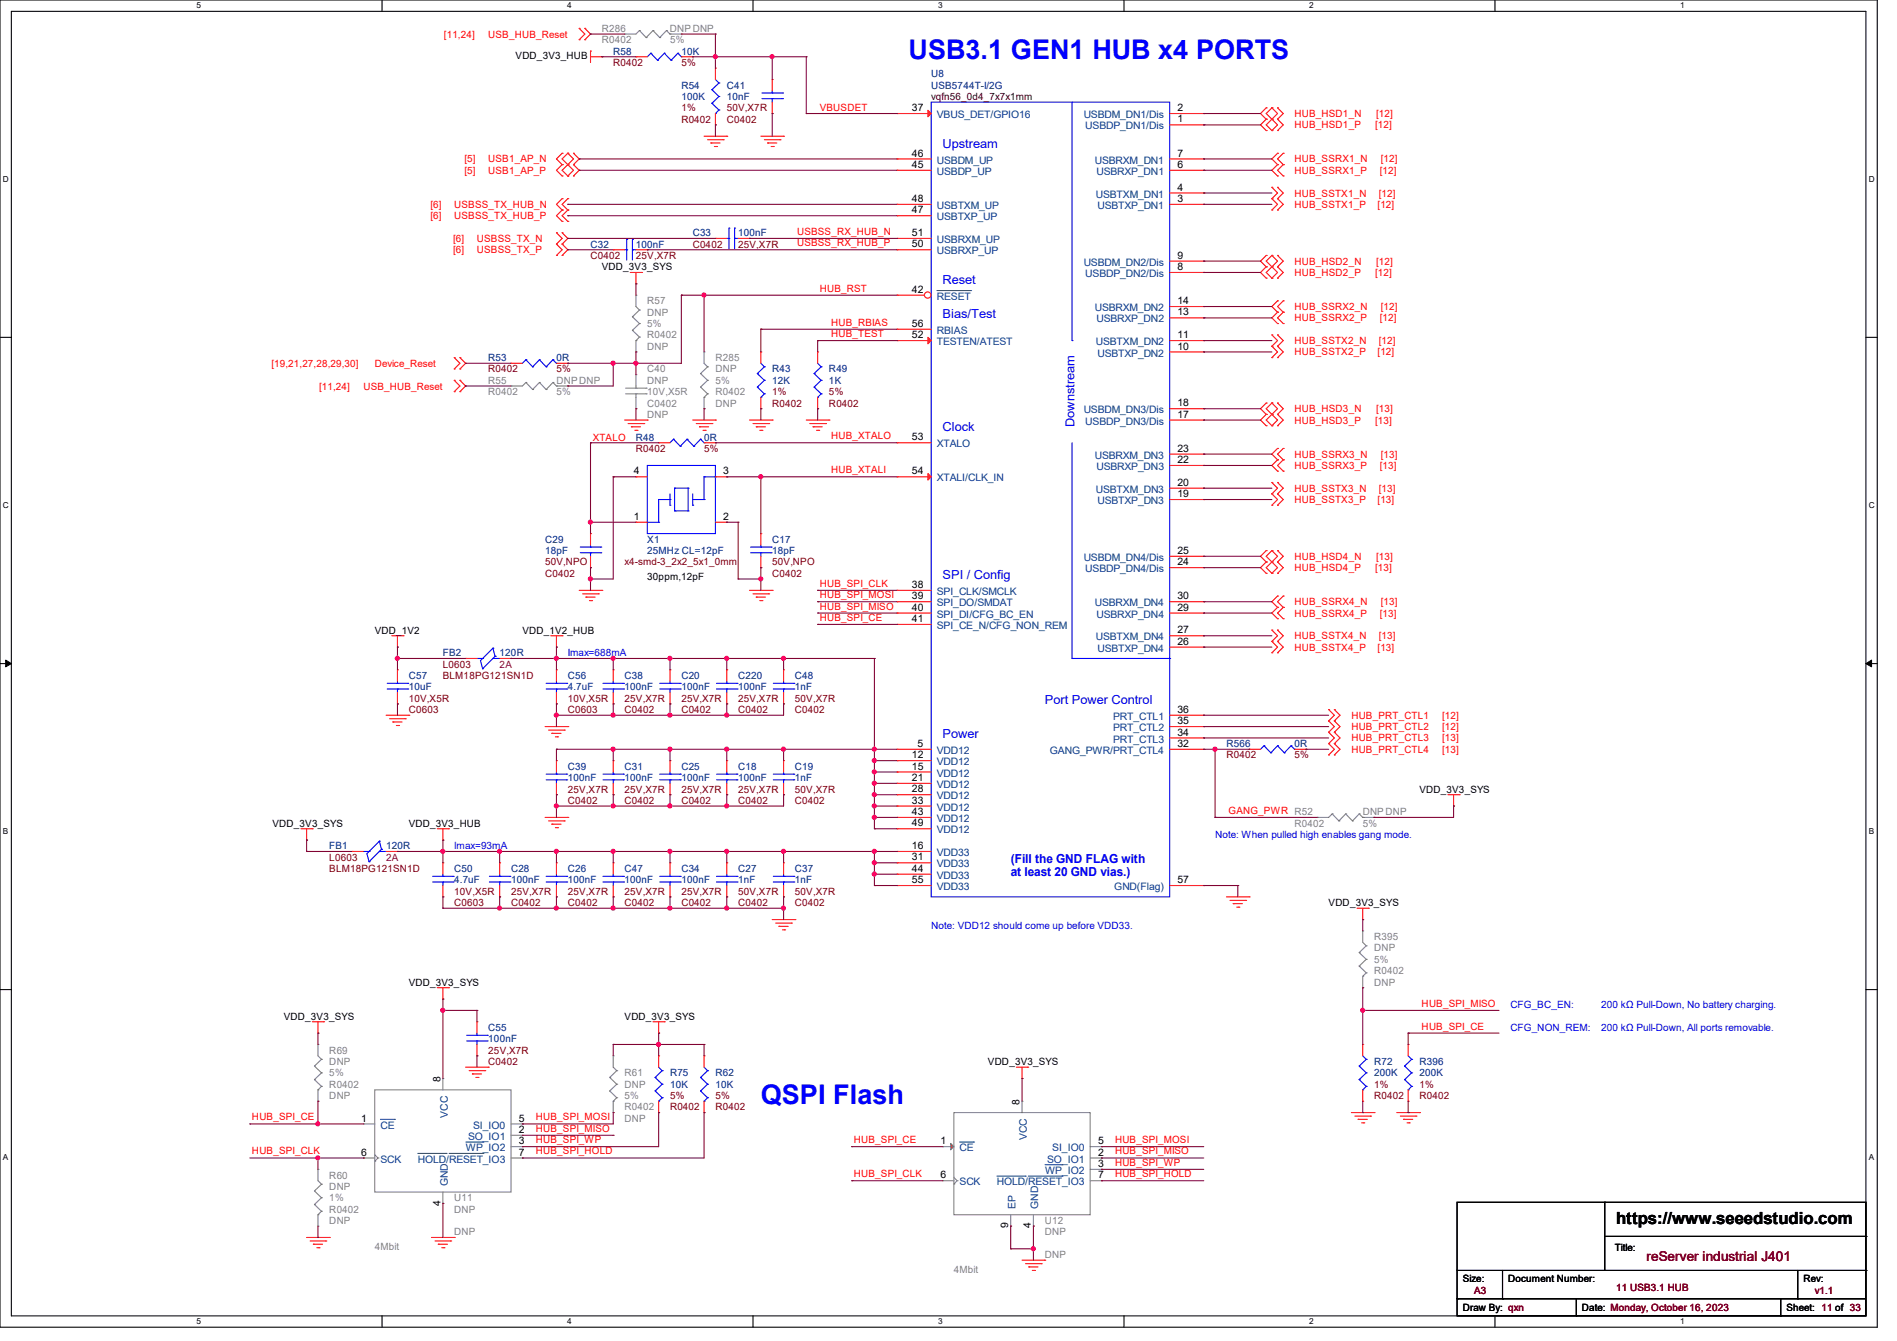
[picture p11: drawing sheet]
<svg xmlns="http://www.w3.org/2000/svg" width="297mm" height="210mm" viewBox="0 0 297 210" stroke-linecap="round" stroke-linejoin="round" font-family="sans-serif">
<defs><g id="words">
<g font-size="4.2" fill="#00f">
<text x="142.2" y="9.3">USB3.1 GEN1 HUB x4 PORTS</text>
<text x="119.1" y="172.8">QSPI Flash</text>
</g>
<text font-size="2.6" x="253" y="191.8">https://www.seeedstudio.com</text>
<text font-size="2.1" fill="#800000" x="257.8" y="197.5">reServer industrial J401</text>
<g font-size="1.9" fill="#00f">
<text x="147.6" y="23.1">Upstream</text>
<text x="147.6" y="44.5">Reset</text>
<text x="147.6" y="49.8">Bias/Test</text>
<text x="147.6" y="67.6">Clock</text>
<text x="168.2" y="66.8" transform="rotate(-90 168.2 66.8)">Downstream</text>
<text x="147.6" y="90.7">SPI / Config</text>
<text x="163.6" y="110.2">Port Power Control</text>
<text x="147.6" y="115.6">Power</text>
<text x="158.2" y="135.2">(Fill the GND FLAG with</text>
<text x="158.2" y="137.2">at least 20 GND vias.)</text>
</g>
<g font-size="1.6" fill="#f00">
<text x="69.5" y="5.9">[11,24]</text>
<text x="76.5" y="5.9">USB_HUB_Reset</text>
<text x="128.4" y="17.4">VBUSDET</text>
<text x="202.7" y="20.1">HUB_HSD1_P</text>
<text x="202.7" y="18.3">HUB_HSD1_N</text>
<text x="215.3" y="20.1">[12]</text>
<text x="215.5" y="18.3">[12]</text>
<text x="72.7" y="27.2">[5]</text>
<text x="72.7" y="25.4">[5]</text>
<text x="76.5" y="27.2">USB1_AP_P</text>
<text x="76.5" y="25.4">USB1_AP_N</text>
<text x="202.7" y="27.2">HUB_SSRX1_P</text>
<text x="202.7" y="25.4">HUB_SSRX1_N</text>
<text x="216" y="27.2">[12]</text>
<text x="216.2" y="25.4">[12]</text>
<text x="67.4" y="34.3">[6]</text>
<text x="67.4" y="32.6">[6]</text>
<text x="71.1" y="34.3">USBSS_TX_HUB_P</text>
<text x="71.1" y="32.6">USBSS_TX_HUB_N</text>
<text x="202.7" y="32.6">HUB_SSTX1_P</text>
<text x="202.7" y="30.8">HUB_SSTX1_N</text>
<text x="215.7" y="32.6">[12]</text>
<text x="215.9" y="30.8">[12]</text>
<text x="71" y="37.9">[6]</text>
<text x="71" y="39.7">[6]</text>
<text x="74.7" y="37.9">USBSS_TX_N</text>
<text x="74.7" y="39.7">USBSS_TX_P</text>
<text x="124.8" y="36.8">USBSS_RX_HUB_N</text>
<text x="124.8" y="38.6">USBSS_RX_HUB_P</text>
<text x="202.7" y="41.4">HUB_HSD2_N</text>
<text x="215.5" y="41.4">[12]</text>
<text x="128.4" y="45.7">HUB_RST</text>
<text x="202.7" y="43.2">HUB_HSD2_P</text>
<text x="215.3" y="43.2">[12]</text>
<text x="130.1" y="52.8">HUB_TEST</text>
<text x="130.1" y="51">HUB_RBIAS</text>
<text x="202.7" y="48.6">HUB_SSRX2_N</text>
<text x="202.7" y="50.3">HUB_SSRX2_P</text>
<text x="202.7" y="53.9">HUB_SSTX2_N</text>
<text x="215.9" y="53.9">[12]</text>
<text x="216" y="50.3">[12]</text>
<text x="216.2" y="48.6">[12]</text>
<text x="42.5" y="57.4">[19,21,27,28,29,30]</text>
<text x="58.7" y="57.4">Device_Reset</text>
<text x="202.7" y="55.7">HUB_SSTX2_P</text>
<text x="215.7" y="55.7">[12]</text>
<text x="50" y="61">[11,24]</text>
<text x="56.9" y="61">USB_HUB_Reset</text>
<text x="202.7" y="64.6">HUB_HSD3_N</text>
<text x="215.5" y="64.6">[13]</text>
<text x="92.8" y="69">XTALO</text>
<text x="130.1" y="68.8">HUB_XTALO</text>
<text x="202.7" y="66.3">HUB_HSD3_P</text>
<text x="202.7" y="71.7">HUB_SSRX3_N</text>
<text x="215.3" y="66.3">[13]</text>
<text x="216.2" y="71.7">[13]</text>
<text x="130.1" y="74.1">HUB_XTALI</text>
<text x="202.7" y="77">HUB_SSTX3_N</text>
<text x="202.7" y="73.4">HUB_SSRX3_P</text>
<text x="215.9" y="77">[13]</text>
<text x="216" y="73.4">[13]</text>
<text x="202.7" y="78.8">HUB_SSTX3_P</text>
<text x="215.7" y="78.8">[13]</text>
<text x="202.7" y="89.4">HUB_HSD4_P</text>
<text x="202.7" y="87.7">HUB_HSD4_N</text>
<text x="215.3" y="89.4">[13]</text>
<text x="215.5" y="87.7">[13]</text>
<text x="128.4" y="95.5">HUB_SPI_MISO</text>
<text x="128.4" y="91.9">HUB_SPI_CLK</text>
<text x="128.4" y="93.7">HUB_SPI_MOSI</text>
<text x="202.7" y="94.8">HUB_SSRX4_N</text>
<text x="216.2" y="94.8">[13]</text>
<text x="128.4" y="97.2">HUB_SPI_CE</text>
<text x="202.7" y="101.9">HUB_SSTX4_P</text>
<text x="202.7" y="100.1">HUB_SSTX4_N</text>
<text x="202.7" y="96.6">HUB_SSRX4_P</text>
<text x="215.7" y="101.9">[13]</text>
<text x="215.9" y="100.1">[13]</text>
<text x="216" y="96.6">[13]</text>
<text x="211.6" y="112.6">HUB_PRT_CTL1</text>
<text x="225.8" y="112.6">[12]</text>
<text x="211.6" y="114.3">HUB_PRT_CTL2</text>
<text x="211.6" y="116.1">HUB_PRT_CTL3</text>
<text x="211.6" y="117.9">HUB_PRT_CTL4</text>
<text x="225.8" y="114.3">[12]</text>
<text x="225.8" y="116.1">[13]</text>
<text x="225.8" y="117.9">[13]</text>
<text x="192.4" y="127.5">GANG_PWR R52</text>
<text x="222.6" y="157.7">HUB_SPI_MISO</text>
<text x="222.6" y="161.2">HUB_SPI_CE</text>
<text x="39.5" y="175.5">HUB_SPI_CE</text>
<text x="83.9" y="175.5">HUB_SPI_MOSI</text>
<text x="83.9" y="177.2">HUB_SPI_MISO</text>
<text x="83.9" y="179">HUB_SPI_WP</text>
<text x="133.7" y="179">HUB_SPI_CE</text>
<text x="174.6" y="179">HUB_SPI_MOSI</text>
<text x="39.5" y="180.8">HUB_SPI_CLK</text>
<text x="83.9" y="180.8">HUB_SPI_HOLD</text>
<text x="133.7" y="184.4">HUB_SPI_CLK</text>
<text x="174.6" y="180.8">HUB_SPI_MISO</text>
<text x="174.6" y="182.6">HUB_SPI_WP</text>
<text x="174.6" y="184.4">HUB_SPI_HOLD</text>
</g>
<g font-size="1.6" fill="#808080">
<text x="94.2" y="5">R286</text>
<text x="104.9" y="5">DNPDNP</text>
<text x="94.2" y="6.8">R0402</text>
<text x="104.9" y="6.8">5%</text>
<text x="101.3" y="47.7">R57</text>
<text x="101.3" y="49.4">DNP</text>
<text x="101.3" y="51.2">5%</text>
<text x="101.3" y="53">R0402</text>
<text x="101.3" y="58.3">C40</text>
<text x="101.3" y="54.8">DNP</text>
<text x="112" y="56.6">R285</text>
<text x="112" y="58.3">DNP</text>
<text x="76.5" y="60.1">R55</text>
<text x="76.5" y="61.9">R0402</text>
<text x="87.1" y="60.1">DNPDNP</text>
<text x="87.1" y="61.9">5%</text>
<text x="101.3" y="60.1">DNP</text>
<text x="101.3" y="63.7">C0402</text>
<text x="101.3" y="61.9">10V,X5R</text>
<text x="101.3" y="65.4">DNP</text>
<text x="112" y="60.1">5%</text>
<text x="112" y="61.9">R0402</text>
<text x="112" y="63.7">DNP</text>
<text x="202.7" y="129.5">R0402</text>
<text x="213.4" y="127.7">DNPDNP</text>
<text x="213.4" y="129.5">5%</text>
<text x="215.1" y="147.2">R395</text>
<text x="215.1" y="149">DNP</text>
<text x="215.1" y="150.8">5%</text>
<text x="215.1" y="152.6">R0402</text>
<text x="215.1" y="154.3">DNP</text>
<text x="51.6" y="165">R69</text>
<text x="51.6" y="166.8">DNP</text>
<text x="51.6" y="168.6">5%</text>
<text x="51.6" y="170.3">R0402</text>
<text x="51.6" y="172.1">DNP</text>
<text x="97.8" y="168.6">R61</text>
<text x="97.8" y="170.3">DNP</text>
<text x="97.8" y="172.1">5%</text>
<text x="97.8" y="173.9">R0402</text>
<text x="97.8" y="175.7">DNP</text>
<text x="51.6" y="184.6">R60</text>
<text x="51.6" y="186.3">DNP</text>
<text x="51.6" y="188.1">1%</text>
<text x="51.6" y="189.9">R0402</text>
<text x="51.6" y="191.7">DNP</text>
<text x="71.1" y="189.9">DNP</text>
<text x="71.1" y="188.1">U11</text>
<text x="163.6" y="191.7">U12</text>
<text x="58.7" y="195.8">4Mbit</text>
<text x="71.1" y="193.5">DNP</text>
<text x="163.6" y="193.5">DNP</text>
<text x="163.6" y="197">DNP</text>
<text x="149.4" y="199.3">4Mbit</text>
</g>
<g font-size="1.6">
<text x="80.7" y="9.3">VDD_3V3_HUB</text>
<text x="142.8" y="17.4">37</text>
<text x="184.4" y="17.4">2</text>
<text x="184.4" y="19.2">1</text>
<text x="142.8" y="24.5">46</text>
<text x="142.8" y="26.3">45</text>
<text x="184.4" y="29.8">4</text>
<text x="184.4" y="26.3">6</text>
<text x="184.4" y="24.5">7</text>
<text x="142.8" y="31.6">48</text>
<text x="142.8" y="33.4">47</text>
<text x="184.4" y="31.6">3</text>
<text x="142.8" y="37">51</text>
<text x="142.8" y="38.7">50</text>
<text x="184.4" y="40.5">9</text>
<text x="94.2" y="42.3">VDD_3V3_SYS</text>
<text x="142.8" y="45.8">42</text>
<text x="184.4" y="47.6">14</text>
<text x="184.4" y="42.3">8</text>
<text x="142.8" y="51.2">56</text>
<text x="142.8" y="53">52</text>
<text x="184.4" y="53">11</text>
<text x="184.4" y="49.4">13</text>
<text x="184.4" y="54.7">10</text>
<text x="184.4" y="65.4">17</text>
<text x="184.4" y="63.6">18</text>
<text x="142.8" y="69">53</text>
<text x="184.4" y="70.7">23</text>
<text x="99.2" y="74.3">4</text>
<text x="113.2" y="74.3">3</text>
<text x="142.8" y="74.3">54</text>
<text x="184.4" y="77.9">19</text>
<text x="184.4" y="76.1">20</text>
<text x="184.4" y="72.5">22</text>
<text x="99.2" y="81.4">1</text>
<text x="113.2" y="81.4">2</text>
<text x="184.4" y="88.5">24</text>
<text x="184.4" y="86.7">25</text>
<text x="101.3" y="90.9">30ppm,12pF</text>
<text x="142.8" y="95.6">40</text>
<text x="142.8" y="93.9">39</text>
<text x="142.8" y="92.1">38</text>
<text x="184.4" y="95.6">29</text>
<text x="184.4" y="93.9">30</text>
<text x="58.7" y="99.2">VDD_1V2</text>
<text x="81.8" y="99.2">VDD_1V2_HUB</text>
<text x="142.8" y="97.4">41</text>
<text x="184.4" y="101">26</text>
<text x="184.4" y="99.2">27</text>
<text x="184.4" y="111.6">36</text>
<text x="184.4" y="113.4">35</text>
<text x="142.8" y="118.7">12</text>
<text x="143.7" y="117">5</text>
<text x="184.4" y="115.2">34</text>
<text x="184.4" y="117">32</text>
<text x="142.8" y="120.5">15</text>
<text x="142.8" y="122.3">21</text>
<text x="142.8" y="124.1">28</text>
<text x="142.8" y="125.9">33</text>
<text x="222.2" y="124.1">VDD_3V3_SYS</text>
<text x="42.7" y="129.5">VDD_3V3_SYS</text>
<text x="64" y="129.5">VDD_3V3_HUB</text>
<text x="142.8" y="129.4">49</text>
<text x="142.8" y="127.6">43</text>
<text x="142.8" y="133">16</text>
<text x="142.8" y="134.7">31</text>
<text x="142.8" y="136.5">44</text>
<text x="142.8" y="138.3">55</text>
<text x="184.4" y="138.3">57</text>
<text x="208" y="141.9">VDD_3V3_SYS</text>
<text x="64" y="154.3">VDD_3V3_SYS</text>
<text x="44.4" y="159.7">VDD_3V3_SYS</text>
<text x="97.8" y="159.7">VDD_3V3_SYS</text>
<text x="154.7" y="166.8">VDD_3V3_SYS</text>
<text x="69" y="169.5" transform="rotate(-90 69 169.5)">8</text>
<text x="159.6" y="173" transform="rotate(-90 159.6 173)">8</text>
<text x="56.6" y="175.6">1</text>
<text x="81.2" y="177.4">2</text>
<text x="81.2" y="179.2">3</text>
<text x="81.2" y="175.6">5</text>
<text x="147.2" y="179.2">1</text>
<text x="171.9" y="179.2">5</text>
<text x="56.6" y="181">6</text>
<text x="81.2" y="181">7</text>
<text x="147.2" y="184.5">6</text>
<text x="171.9" y="181">2</text>
<text x="171.9" y="182.8">3</text>
<text x="171.9" y="184.5">7</text>
<text x="69" y="188.8" transform="rotate(-90 69 188.8)">4</text>
<text x="157.9" y="192.4" transform="rotate(-90 157.9 192.4)">9</text>
<text x="161.4" y="192.4" transform="rotate(-90 161.4 192.4)">4</text>
<text x="252.8" y="196">Title:</text>
<text x="229" y="200.7">Size:</text>
<text x="236.1" y="200.7">Document Number:</text>
<text x="282.4" y="200.7">Rev:</text>
<text x="229" y="205.4">Draw By: qxn</text>
<text x="247.7" y="205.4">Date: Monday, October 16, 2023</text>
<text x="279.7" y="205.4">Sheet: 11 of 33</text>
</g>
<g font-size="1.6" fill="#000080">
<text x="96" y="8.6">R58</text>
<text x="106.7" y="8.6">10K</text>
<text x="106.7" y="13.9">R54</text>
<text x="106.7" y="15.7">100K</text>
<text x="113.8" y="13.9">C41</text>
<text x="113.8" y="15.7">10nF</text>
<text x="145.8" y="12.1">U8</text>
<text x="145.8" y="13.9">USB5744T-I/2G</text>
<text x="92.5" y="38.8">C32</text>
<text x="99.6" y="38.8">100nF</text>
<text x="108.5" y="37">C33</text>
<text x="115.6" y="37">100nF</text>
<text x="76.5" y="56.6">R53</text>
<text x="87.1" y="56.6">0R</text>
<text x="120.9" y="58.3">R43</text>
<text x="129.8" y="58.3">R49</text>
<text x="120.9" y="60.1">12K</text>
<text x="129.8" y="60.1">1K</text>
<text x="99.6" y="69">R48</text>
<text x="110.2" y="69">0R</text>
<text x="85.3" y="85">C29</text>
<text x="85.3" y="86.8">18pF</text>
<text x="101.3" y="85">X1</text>
<text x="101.3" y="86.8">25MHz CL=12pF</text>
<text x="120.9" y="85">C17</text>
<text x="120.9" y="86.8">18pF</text>
<text x="64" y="106.3">C57</text>
<text x="69.3" y="102.8">FB2</text>
<text x="78.2" y="102.8">120R</text>
<text x="88.9" y="106.3">C56</text>
<text x="97.8" y="106.3">C38</text>
<text x="106.7" y="106.3">C20</text>
<text x="115.6" y="106.3">C220</text>
<text x="124.5" y="106.3">C48</text>
<text x="64" y="108.1">10uF</text>
<text x="88.9" y="108.1">4.7uF</text>
<text x="97.8" y="108.1">100nF</text>
<text x="106.7" y="108.1">100nF</text>
<text x="115.6" y="108.1">100nF</text>
<text x="124.5" y="108.1">1nF</text>
<text x="192" y="117">R566</text>
<text x="202.7" y="117">0R</text>
<text x="88.9" y="120.6">C39</text>
<text x="88.9" y="122.3">100nF</text>
<text x="97.8" y="120.6">C31</text>
<text x="97.8" y="122.3">100nF</text>
<text x="106.7" y="120.6">C25</text>
<text x="106.7" y="122.3">100nF</text>
<text x="115.6" y="120.6">C18</text>
<text x="115.6" y="122.3">100nF</text>
<text x="124.5" y="120.6">C19</text>
<text x="124.5" y="122.3">1nF</text>
<text x="51.6" y="133">FB1</text>
<text x="60.4" y="133">120R</text>
<text x="71.1" y="136.6">C50</text>
<text x="80" y="136.6">C28</text>
<text x="88.9" y="136.6">C26</text>
<text x="97.8" y="136.6">C47</text>
<text x="106.7" y="136.6">C34</text>
<text x="115.6" y="136.6">C27</text>
<text x="124.5" y="136.6">C37</text>
<text x="71.1" y="138.3">4.7uF</text>
<text x="80" y="138.3">100nF</text>
<text x="88.9" y="138.3">100nF</text>
<text x="97.8" y="138.3">100nF</text>
<text x="106.7" y="138.3">100nF</text>
<text x="115.6" y="138.3">1nF</text>
<text x="124.5" y="138.3">1nF</text>
<text x="76.5" y="161.5">C55</text>
<text x="76.5" y="163.2">100nF</text>
<text x="215.1" y="166.8">R72</text>
<text x="222.2" y="166.8">R396</text>
<text x="104.9" y="168.6">R75</text>
<text x="104.9" y="170.3">10K</text>
<text x="112" y="168.6">R62</text>
<text x="112" y="170.3">10K</text>
<text x="215.1" y="168.6">200K</text>
<text x="222.2" y="168.6">200K</text>
</g>
<g font-size="1.6" fill="#800000">
<text x="96" y="10.3">R0402</text>
<text x="106.7" y="10.3">5%</text>
<text x="106.7" y="17.4">1%</text>
<text x="113.8" y="17.4">50V,X7R</text>
<text x="106.7" y="19.2">R0402</text>
<text x="113.8" y="19.2">C0402</text>
<text x="92.5" y="40.6">C0402</text>
<text x="99.6" y="40.6">25V,X7R</text>
<text x="108.5" y="38.8">C0402</text>
<text x="115.6" y="38.8">25V,X7R</text>
<text x="76.5" y="58.3">R0402</text>
<text x="87.1" y="58.3">5%</text>
<text x="120.9" y="61.9">1%</text>
<text x="120.9" y="63.7">R0402</text>
<text x="129.8" y="61.9">5%</text>
<text x="129.8" y="63.7">R0402</text>
<text x="99.6" y="70.8">R0402</text>
<text x="110.2" y="70.8">5%</text>
<text x="85.3" y="88.6">50V,NPO</text>
<text x="97.8" y="88.6">x4-smd-3_2x2_5x1_0mm</text>
<text x="120.9" y="88.6">50V,NPO</text>
<text x="85.3" y="90.3">C0402</text>
<text x="120.9" y="90.3">C0402</text>
<text x="69.3" y="104.6">L0603</text>
<text x="69.3" y="106.3">BLM18PG121SN1D</text>
<text x="64" y="111.7">C0603</text>
<text x="64" y="109.9">10V,X5R</text>
<text x="88.9" y="111.7">C0603</text>
<text x="88.9" y="109.9">10V,X5R</text>
<text x="97.8" y="111.7">C0402</text>
<text x="97.8" y="109.9">25V,X7R</text>
<text x="106.7" y="111.7">C0402</text>
<text x="106.7" y="109.9">25V,X7R</text>
<text x="115.6" y="111.7">C0402</text>
<text x="115.6" y="109.9">25V,X7R</text>
<text x="124.5" y="111.7">C0402</text>
<text x="124.5" y="109.9">50V,X7R</text>
<text x="192" y="118.8">R0402</text>
<text x="202.7" y="118.8">5%</text>
<text x="88.9" y="125.9">C0402</text>
<text x="88.9" y="124.1">25V,X7R</text>
<text x="97.8" y="125.9">C0402</text>
<text x="97.8" y="124.1">25V,X7R</text>
<text x="106.7" y="125.9">C0402</text>
<text x="106.7" y="124.1">25V,X7R</text>
<text x="115.6" y="125.9">C0402</text>
<text x="115.6" y="124.1">25V,X7R</text>
<text x="124.5" y="125.9">C0402</text>
<text x="124.5" y="124.1">50V,X7R</text>
<text x="51.6" y="134.8">L0603</text>
<text x="51.6" y="136.6">BLM18PG121SN1D</text>
<text x="71.1" y="141.9">C0603</text>
<text x="71.1" y="140.1">10V,X5R</text>
<text x="80" y="141.9">C0402</text>
<text x="80" y="140.1">25V,X7R</text>
<text x="88.9" y="141.9">C0402</text>
<text x="88.9" y="140.1">25V,X7R</text>
<text x="97.8" y="141.9">C0402</text>
<text x="97.8" y="140.1">25V,X7R</text>
<text x="106.7" y="141.9">C0402</text>
<text x="106.7" y="140.1">25V,X7R</text>
<text x="115.6" y="141.9">C0402</text>
<text x="115.6" y="140.1">50V,X7R</text>
<text x="124.5" y="141.9">C0402</text>
<text x="124.5" y="140.1">50V,X7R</text>
<text x="76.5" y="166.8">C0402</text>
<text x="76.5" y="165">25V,X7R</text>
<text x="104.9" y="172.1">5%</text>
<text x="104.9" y="173.9">R0402</text>
<text x="112" y="172.1">5%</text>
<text x="112" y="173.9">R0402</text>
<text x="215.1" y="170.3">1%</text>
<text x="215.1" y="172.1">R0402</text>
<text x="222.2" y="170.3">1%</text>
<text x="222.2" y="172.1">R0402</text>
<text x="230.8" y="202.7">A3</text>
<text x="253" y="202.2">11 USB3.1 HUB</text>
<text x="284.1" y="202.7">v1.1</text>
</g>
<text font-size="1.6" fill="#400000" x="145.8" y="15.7">vqfn56_0d4_7x7x1mm</text>
<g font-size="1.6" fill="#004080">
<text x="146.7" y="18.5">VBUS_DET/GPIO16</text>
<text x="169.7" y="18.5">USBDM_DN1/Dis</text>
<text x="169.9" y="20.3">USBDP_DN1/Dis</text>
<text x="146.7" y="25.6">USBDM_UP</text>
<text x="146.7" y="27.4">USBDP_UP</text>
<text x="171.4" y="25.6">USBRXM_DN1</text>
<text x="171.7" y="27.4">USBRXP_DN1</text>
<text x="146.7" y="32.7">USBTXM_UP</text>
<text x="146.7" y="34.5">USBTXP_UP</text>
<text x="171.6" y="30.9">USBTXM_DN1</text>
<text x="171.8" y="32.7">USBTXP_DN1</text>
<text x="146.7" y="38.1">USBRXM_UP</text>
<text x="146.7" y="39.8">USBRXP_UP</text>
<text x="169.7" y="41.6">USBDM_DN2/Dis</text>
<text x="146.7" y="46.9">RESET</text>
<text x="169.9" y="43.4">USBDP_DN2/Dis</text>
<text x="146.7" y="52.3">RBIAS</text>
<text x="171.4" y="48.7">USBRXM_DN2</text>
<text x="171.7" y="50.5">USBRXP_DN2</text>
<text x="146.7" y="54.1">TESTEN/ATEST</text>
<text x="171.6" y="54.1">USBTXM_DN2</text>
<text x="171.8" y="55.8">USBTXP_DN2</text>
<text x="169.7" y="64.7">USBDM_DN3/Dis</text>
<text x="146.7" y="70.1">XTALO</text>
<text x="169.9" y="66.5">USBDP_DN3/Dis</text>
<text x="171.4" y="71.8">USBRXM_DN3</text>
<text x="146.7" y="75.4">XTALI/CLK_IN</text>
<text x="171.6" y="77.2">USBTXM_DN3</text>
<text x="171.7" y="73.6">USBRXP_DN3</text>
<text x="171.8" y="79">USBTXP_DN3</text>
<text x="169.7" y="87.8">USBDM_DN4/Dis</text>
<text x="169.9" y="89.6">USBDP_DN4/Dis</text>
<text x="146.7" y="95">SPI_DO/SMDAT</text>
<text x="146.7" y="93.2">SPI_CLK/SMCLK</text>
<text x="171.4" y="95">USBRXM_DN4</text>
<text x="146.7" y="98.5">SPI_CE_N/CFG_NON_REM</text>
<text x="146.7" y="96.7">SPI_DI/CFG_BC_EN</text>
<text x="171.6" y="100.3">USBTXM_DN4</text>
<text x="171.7" y="96.7">USBRXP_DN4</text>
<text x="171.8" y="102.1">USBTXP_DN4</text>
<text x="174.3" y="112.7">PRT_CTL1</text>
<text x="146.7" y="119.8">VDD12</text>
<text x="146.7" y="118.1">VDD12</text>
<text x="164.4" y="118.1">GANG_PWR/PRT_CTL4</text>
<text x="174.3" y="114.5">PRT_CTL2</text>
<text x="174.3" y="116.3">PRT_CTL3</text>
<text x="146.7" y="121.6">VDD12</text>
<text x="146.7" y="123.4">VDD12</text>
<text x="146.7" y="125.2">VDD12</text>
<text x="146.7" y="127">VDD12</text>
<text x="146.7" y="130.5">VDD12</text>
<text x="146.7" y="128.7">VDD12</text>
<text x="146.7" y="134.1">VDD33</text>
<text x="146.7" y="135.8">VDD33</text>
<text x="146.7" y="137.6">VDD33</text>
<text x="146.7" y="139.4">VDD33</text>
<text x="174.5" y="139.4">GND(Flag)</text>
<text x="59.6" y="176.7">CE</text>
<text x="70.1" y="175" transform="rotate(-90 70.1 175)">VCC</text>
<text x="73.3" y="178.5">SO_IO1</text>
<text x="74.1" y="176.7">SI_IO0</text>
<text x="160.8" y="178.6" transform="rotate(-90 160.8 178.6)">VCC</text>
<text x="59.6" y="182.1">SCK</text>
<text x="65.4" y="182.1">HOLD/RESET_IO3</text>
<text x="70.1" y="185.8" transform="rotate(-90 70.1 185.8)">GND</text>
<text x="72.9" y="180.3">WP_IO2</text>
<text x="150.2" y="180.3">CE</text>
<text x="150.2" y="185.6">SCK</text>
<text x="156.1" y="185.6">HOLD/RESET_IO3</text>
<text x="163.6" y="183.9">WP_IO2</text>
<text x="164" y="182.1">SO_IO1</text>
<text x="164.8" y="180.3">SI_IO0</text>
<text x="159" y="189.4" transform="rotate(-90 159 189.4)">EP</text>
<text x="162.6" y="189.4" transform="rotate(-90 162.6 189.4)">GND</text>
</g>
<g font-size="1.6" fill="#800040">
<text x="78.2" y="104.6">2A</text>
<text x="60.5" y="134.8">2A</text>
</g>
<g font-size="1.6" fill="#00f">
<text x="88.9" y="102.8">Imax=688mA</text>
<text x="190.2" y="131.2">Note: When pulled high enables gang mode.</text>
<text x="71.1" y="133">Imax=93mA</text>
<text x="145.8" y="145.5">Note: VDD12 should come up before VDD33.</text>
<text x="236.5" y="157.9">CFG_BC_EN:</text>
<text x="236.5" y="161.5">CFG_NON_REM:</text>
<text x="250.7" y="157.9">200 kΩ Pull-Down, No battery charging.</text>
<text x="250.7" y="161.5">200 kΩ Pull-Down, All ports removable.</text>
</g>
<g font-size="1.3">
<text x="30.8" y="1.3">5</text>
<text x="88.8" y="1.3">4</text>
<text x="146.9" y="1.3">3</text>
<text x="205" y="1.3">2</text>
<text x="263.1" y="1.3">1</text>
<text x=".5" y="28.4">D</text>
<text x="292.6" y="28.4">D</text>
<text x=".5" y="79.5">C</text>
<text x="292.6" y="79.5">C</text>
<text x=".5" y="130.6">B</text>
<text x="292.6" y="130.6">B</text>
<text x=".5" y="181.7">A</text>
<text x="292.6" y="181.7">A</text>
<text x="30.8" y="207.4">5</text>
<text x="88.8" y="207.4">4</text>
<text x="146.9" y="207.4">3</text>
<text x="205" y="207.4">2</text>
<text x="263.1" y="207.4">1</text>
</g>
</g></defs>
<path d="M0 0h293.9v207.9h-293.9zM1.8 1.8h290.3v204.3h-290.3z" fill="none" stroke="#000" stroke-width=".17"/>
<g fill="#fff">
<path d="M30.8 .2h.7v1.4h-.7z"/>
<path d="M30.8 206.2h.7v1.4h-.7z"/>
</g>
<path d="M59.8 0v1.8M59.8 206.1v1.8" fill="none" stroke="#000" stroke-width=".17"/>
<g fill="#fff">
<path d="M88.8 .2h.7v1.4h-.7z"/>
<path d="M88.8 206.2h.7v1.4h-.7z"/>
</g>
<path d="M117.9 0v1.8M117.9 206.1v1.8" fill="none" stroke="#000" stroke-width=".17"/>
<g fill="#fff">
<path d="M146.9 .2h.7v1.4h-.7z"/>
<path d="M146.9 206.2h.7v1.4h-.7z"/>
</g>
<path d="M176 0v1.8M176 206.1v1.8" fill="none" stroke="#000" stroke-width=".17"/>
<g fill="#fff">
<path d="M205 .2h.7v1.4h-.7z"/>
<path d="M205 206.2h.7v1.4h-.7z"/>
</g>
<path d="M234.1 0v1.8M234.1 206.1v1.8" fill="none" stroke="#000" stroke-width=".17"/>
<g fill="#fff">
<path d="M263.1 .2h.6v1.4h-.6z"/>
<path d="M263.1 206.2h.6v1.4h-.6z"/>
<path d="M.5 27.3h.9v1.4h-.9z"/>
<path d="M292.6 27.3h.9v1.4h-.9z"/>
<path d="M.5 78.4h.9v1.4h-.9z"/>
<path d="M292.6 78.4h.9v1.4h-.9z"/>
</g>
<path d="M0 52.8h1.8M292.1 52.8h1.8" fill="none" stroke="#000" stroke-width=".17"/>
<g fill="#fff">
<path d="M.5 129.5h.8v1.4h-.8z"/>
<path d="M292.6 129.5h.8v1.4h-.8z"/>
</g>
<path d="M0 103.9h1.8M292.1 103.9h1.8" fill="none" stroke="#000" stroke-width=".17"/>
<path d="M.9 103.4l.9 .5-.9 .5zM292.1 103.9l.9-.5v1z" fill="#000" stroke="#000" stroke-width=".16"/>
<g fill="#fff">
<path d="M.5 180.5h.8v1.4h-.8z"/>
<path d="M292.6 180.5h.8v1.4h-.8z"/>
</g>
<g fill="none" stroke="#000" stroke-width=".17">
<path d="M0 155h1.8M292.1 155h1.8M228.1 188.3h64v17.8h-64zM228.1 199h64M235.2 199v4.4M251.2 188.3h.1M251.2 188.3v10.7M251.2 193.6h40.9M281.5 199v4.4M292.1 199h.1M292.1 193.6h.1M228.1 203.4h.1"/>
<path d="M228.1 203.4h64M235.2 203.4h.1M246.8 206.1h.1M246.8 203.4v2.7M278.8 206.1h.1M278.8 203.4v2.7M281.5 203.4h.1"/>
</g>
<g fill="none" stroke="#f00" stroke-width=".17">
<path d="M90.7 6.2h.1M90.7 4.4h.1M90.7 4.4l.9 .9-.9 .9M91.6 4.4h.1M91.6 6.2h.1M91.6 4.4l.9 .9-.9 .9M92.5 8h.1M92.5 8.9h1.7M92.5 8v1.8M94.2 8.9h.1M99.6 8.9h.1M99.6 8.9h1.7"/>
<path d="M106.7 8.9h1.8M108.5 8.9h.1M112 10.7h.1M112 19.6h.1M112 10.7v1.7M112 17.8v1.8M120.9 12.4h.1M120.9 17.8h.1M120.9 12.4v1.8M120.9 16v1.8M198.2 18.7h.1M198.2 16.9h.1"/>
<path d="M198.2 18.7l-.8 .9 .8 .8M198.2 16.9l-.8 .9 .8 .9M199.1 18.7h.1M199.1 16.9h.1M199.1 16.9l-.9 .9 1.8 1.8-.9 .8M199.1 16.9l.9 .9-1.8 1.8 .9 .8M200 18.7h.1M200 16.9h.1M200 18.7l.9 .9-.9 .8M200 16.9l.9 .9-.9 .9M87.1 38.2h.1M87.1 36.4h.1"/>
<path d="M87.1 36.4l.9 .9-.9 .9M87.1 38.2l.9 .9-.9 .9M88 25.8h.1M88 27.6h.1M88 24h.1M88 32.9h.1M88 34.7h.1M88 31.1h.1M88 36.4h.1M88 38.2h.1M88 25.8l-.9 .9 .9 .9M88 24l-.9 .9 .9 .9"/>
<path d="M88 32.9l-.9 .9 .9 .9M88 31.1l-.9 .9 .9 .9M88 36.4l.9 .9-.9 .9M88 38.2l.9 .9-.9 .9M88.9 27.6h.1M88.9 25.8h.1M88.9 24h.1M88.9 32.9h.1M88.9 34.7h.1M88.9 31.1h.1M88.9 24l.9 .9-1.8 1.8 .9 .9M88.9 24l-.9 .9 1.8 1.8-.9 .9"/>
<path d="M88.9 32.9l-.9 .9 .9 .9M88.9 31.1l-.9 .9 .9 .9M89.8 25.8h.1M89.8 27.6h.1M89.8 24h.1M89.8 25.8l.9 .9-.9 .9M89.8 24l.9 .9-.9 .9M96 39.1h.1M96 39.1h1.8M99.6 39.1h1.7M101.3 39.1h.1M110.2 21.3h3.6"/>
<path d="M110.8 21.9h2.4M111.3 22.4h.1M111.3 22.4h1.4M111.8 22.9h.4M112.2 22.9h.1M113.2 21.9h.1M113.8 21.3h.1M119.1 21.3h3.6M119.7 21.9h2.4M120.2 22.4h.1M120.2 22.4h1.4M120.7 22.9h.4"/>
<path d="M121.1 22.9h.1M122.1 21.9h.1M122.7 21.3h.1M198.2 20.4h.1M199.1 20.4h.1M199.1 31.1h.1M199.1 32.9h.1M199.1 29.3h.1M199.1 31.1l.9 .9-.9 .9M199.1 29.3l.9 .9-.9 .9M200 20.4h.1M200 31.1h.1"/>
<path d="M200 32.9h.1M200 29.3h.1M200 25.8h.1M200 27.6h.1M200 24h.1M200 31.1l.9 .9-.9 .9M200 29.3l.9 .9-.9 .9M200 25.8l-.9 .9 .9 .9M200 24l-.9 .9 .9 .9M200.9 27.6h.1M200.9 25.8h.1M200.9 24h.1"/>
<path d="M200.9 25.8l-.9 .9 .9 .9M200.9 24l-.9 .9 .9 .9M71.1 57.8h.1M71.1 56h.1M71.1 59.6h.1M71.1 56l.9 .9-.9 .9M71.1 59.6l.9 .9-.9 .8M72 56h.1M72 57.8h.1M72 59.6h.1M72 56l.9 .9-.9 .9M72 59.6l.9 .9-.9 .8"/>
<path d="M87.1 40h.1M88 40h.1M98.7 42.7h1.8M99.6 44.4h.1M99.6 42.7v1.7M100.5 42.7h.1M119.1 55.1h.1M119.1 55.1v1.8M128 55.1h.1M128 55.1v1.8M198.2 41.8h.1M198.2 43.6h.1"/>
<path d="M198.2 40h.1M198.2 41.8l-.8 .9 .8 .9M198.2 40l-.8 .9 .8 .9M199.1 43.6h.1M199.1 41.8h.1M199.1 40h.1M199.1 52.5h.1M199.1 54.2h.1M199.1 56h.1M199.1 41.8l.9 .9-.9 .9M199.1 40l.9 .9-1.8 1.8 .9 .9M199.1 40l-.9 .9 .9 .9"/>
<path d="M199.1 52.5l.9 .8-.9 .9M199.1 54.2l.9 .9-.9 .9M200 41.8h.1M200 43.6h.1M200 40h.1M200 47.1h.1M200 48.9h.1M200 50.7h.1M200 52.5h.1M200 54.2h.1M200 56h.1M200 41.8l.9 .9-.9 .9"/>
<path d="M200 40l.9 .9-.9 .9M200 47.1l-.9 .9 .9 .9M200 48.9l-.9 .9 .9 .9M200 52.5l.9 .8-.9 .9M200 54.2l.9 .9-.9 .9M200.9 48.9h.1M200.9 47.1h.1M200.9 50.7h.1M200.9 47.1l-.9 .9 .9 .9M200.9 48.9l-.9 .9 .9 .9M71.1 61.3h.1M72 61.3h.1"/>
<path d="M97.8 65.8h3.5M98.3 66.3h2.5M98.8 66.8h.1M98.8 66.8h1.5M99.4 67.4h.3M99.6 74.7h.1M99.6 74.7h1.7M99.7 67.4h.1M100.8 66.3h.1M101.3 65.8h.1M108.5 65.8h3.5M109 66.3h2.5"/>
<path d="M109.5 66.8h.1M109.5 66.8h1.5M110.1 67.4h.3M110.4 67.4h.1M111.5 66.3h.1M112 65.8h.1M112 74.7h1.8M113.8 74.7h.1M117.3 65.8h3.6M117.9 66.3h2.5M118.4 66.8h.1M118.4 66.8h1.4"/>
<path d="M119 67.4h.3M119.1 64h.1M119.1 62.2v1.8M119.3 67.4h.1M120.4 66.3h.1M120.9 65.8h.1M126.2 65.8h3.6M126.8 66.3h2.4M127.3 66.8h.1M127.3 66.8h1.4M127.8 67.4h.4M128 64h.1"/>
<path d="M128 62.2v1.8M128.2 67.4h.1M129.2 66.3h.1M129.8 65.8h.1M198.2 64.9h.1M198.2 66.7h.1M198.2 63.1h.1M198.2 64.9l-.8 .9 .8 .9M198.2 63.1l-.8 .9 .8 .9M199.1 66.7h.1M199.1 64.9h.1M199.1 63.1h.1"/>
<path d="M199.1 77.3h.1M199.1 79.1h.1M199.1 75.6h.1M199.1 63.1l-.9 .9 1.8 1.8-.9 .9M199.1 63.1l.9 .9-1.8 1.8 .9 .9M199.1 77.3l.9 .9-.9 .9M199.1 75.6l.9 .9-.9 .8M200 64.9h.1M200 66.7h.1M200 63.1h.1M200 77.3h.1M200 79.1h.1"/>
<path d="M200 75.6h.1M200 72h.1M200 73.8h.1M200 70.2h.1M200 64.9l.9 .9-.9 .9M200 63.1l.9 .9-.9 .9M200 77.3l.9 .9-.9 .9M200 75.6l.9 .9-.9 .8M200 72l-.9 .9 .9 .9M200 70.2l-.9 .9 .9 .9M200.9 73.8h.1M200.9 72h.1"/>
<path d="M200.9 70.2h.1M200.9 72l-.9 .9 .9 .9M200.9 70.2l-.9 .9 .9 .9M61.3 99.6h1.8M62.2 99.6v1.7M63.1 99.6h.1M86.2 99.6h1.8M87.1 99.6v1.7M88 99.6h.1M90.7 92.5h3.5M91.2 93h2.5M91.7 93.5h.1"/>
<path d="M91.7 93.5h1.5M92.3 94.1h.3M92.6 94.1h.1M93.7 93h.1M94.2 92.5h.1M99.6 81.8h.1M99.6 81.8h1.7M112 81.8h1.8M113.8 81.8h.1M117.3 92.5h3.6M117.9 93h2.5M118.4 93.5h.1"/>
<path d="M118.4 93.5h1.4M119 94.1h.3M119.1 83.6h.1M119.1 88.9h.1M119.1 83.6v1.7M119.1 87.1v1.8M119.3 94.1h.1M120.4 93h.1M120.9 92.5h.1M198.2 88h.1M198.2 89.8h.1M198.2 86.2h.1"/>
<path d="M198.2 88l-.8 .9 .8 .9M198.2 86.2l-.8 .9 .8 .9M199.1 89.8h.1M199.1 88h.1M199.1 86.2h.1M199.1 98.7h.1M199.1 86.2l-.9 .9 1.8 1.8-.9 .9M199.1 86.2l.9 .9-1.8 1.8 .9 .9M199.1 98.7l.9 .9-.9 .9M200 88h.1M200 89.8h.1M200 86.2h.1"/>
<path d="M200 98.7h.1M200 95.1h.1M200 96.9h.1M200 93.3h.1M200 88l.9 .9-.9 .9M200 86.2l.9 .9-.9 .9M200 98.7l.9 .9-.9 .9M200 95.1l-.9 .9 .9 .9M200 93.3l-.9 .9 .9 .9M200.9 96.9h.1M200.9 95.1h.1M200.9 93.3h.1"/>
<path d="M200.9 95.1l-.9 .9 .9 .9M200.9 93.3l-.9 .9 .9 .9M60.5 112h3.5M61 112.6h2.5M61.5 113.1h.1M61.5 113.1h1.4M62.1 113.6h.3M62.2 101.3h.1M62.2 104.9h.1M62.2 110.2h.1M62.2 104.9v1.8M62.2 108.5v1.7"/>
<path d="M62.4 113.6h.1M63.5 112.6h.1M64 112h.1M85.3 113.8h3.6M85.9 114.3h2.4M86.4 114.9h.1M86.4 114.9h1.4M87 115.4h.3M87.1 101.3h.1M87.3 115.4h.1M88.3 114.3h.1M88.9 113.8h.1"/>
<path d="M122.7 119.1h.1M122.7 119.1v1.8M195.6 117.3h.1M195.6 117.3h1.8M199.1 100.5h.1M199.1 102.2h.1M199.1 100.5l.9 .8-.9 .9M200 100.5h.1M200 102.2h.1M200 100.5l.9 .8-.9 .9M202.7 117.3h1.8M204.5 117.3h.1"/>
<path d="M208 111.1h.1M208 112.9h.1M208 114.7h.1M208 116.5h.1M208 118.2h.1M208 111.1l.9 .9-.9 .9M208 112.9l.9 .9-.9 .9M208 114.7l.9 .9-.9 .9M208 116.5l.9 .8-.9 .9M208.9 111.1h.1M208.9 112.9h.1M208.9 114.7h.1"/>
<path d="M208.9 116.5h.1M208.9 118.2h.1M208.9 111.1l.9 .9-.9 .9M208.9 112.9l.9 .9-.9 .9M208.9 114.7l.9 .9-.9 .9M208.9 116.5l.9 .8-.9 .9M47.1 129.8h1.8M48 131.6h.1M48 129.8v1.8M48.9 129.8h.1M55.1 133.3h.1M55.1 133.3h1.8"/>
<path d="M60.5 133.3h1.7M62.2 133.3h.1M68.5 129.8h1.7M69.3 131.6h.1M69.3 129.8v1.8M70.2 129.8h.1M85.3 128h3.6M85.9 128.6h2.4M86.4 129.1h.1M86.4 129.1h1.4M87 129.6h.3M87.1 135.1h.1"/>
<path d="M87.1 135.1v1.8M87.1 138.7v1.8M87.3 129.6h.1M88.3 128.6h.1M88.9 128h.1M96 135.1h.1M96 135.1v1.8M96 138.7v1.8M113.8 135.1h.1M113.8 135.1v1.8M113.8 138.7v1.8M122.7 124.5h.1"/>
<path d="M122.7 135.1h.1M122.7 122.7v1.8M122.7 135.1v1.8M122.7 138.7v1.8M226.7 124.5h1.8M227.6 126.2h.1M227.6 124.5v1.7M228.5 124.5h.1M68.5 154.7h1.7M69.3 156.5h.1M69.3 154.7v1.8M70.2 154.7h.1"/>
<path d="M87.1 140.5h.1M96 140.5h.1M113.8 140.5h.1M120.9 144h3.6M121.5 144.6h2.4M122 145.1h.1M122 145.1h1.4M122.5 145.6h.4M122.7 140.5h.1M122.9 145.6h.1M123.9 144.6h.1M124.5 144h.1"/>
<path d="M192 140.5h3.6M192.6 141h2.4M193.1 141.5h.1M193.1 141.5h1.4M193.6 142.1h.4M194 142.1h.1M195 141h.1M195.6 140.5h.1M212.5 142.2h1.7M213.4 144h.1M213.4 142.2v1.8M214.2 142.2h.1"/>
<path d="M48.9 160h1.8M49.8 161.8h.1M49.8 160v1.8M50.7 160h.1M72.9 167.1h3.6M73.4 167.7h2.5M74 168.2h.1M74 168.2h1.4M74.5 168.7h.3M74.7 160h.1M74.7 165.4h.1M74.7 160v1.8"/>
<path d="M74.7 163.6v1.8M74.8 168.7h.1M75.9 167.7h.1M76.5 167.1h.1M102.2 160h1.8M103.1 161.8h.1M103.1 160v1.8M104 160h.1M110.2 165.4h.1M110.2 174.2h.1M110.2 165.4v1.7M110.2 172.5v1.7"/>
<path d="M159.1 167.1h1.8M160 168.9h.1M160 167.1v1.8M160.9 167.1h.1M211.6 174.2h3.5M212.1 174.8h2.5M212.6 175.3h.1M212.6 175.3h1.5M213.2 175.9h.3M213.5 175.9h.1M214.6 174.8h.1M215.1 174.2h.1"/>
<path d="M218.7 174.2h3.5M219.2 174.8h2.5M219.8 175.3h.1M219.8 175.3h1.4M220.3 175.9h.3M220.6 175.9h.1M221.7 174.8h.1M222.2 174.2h.1M48 193.8h3.6M48.6 194.4h2.4M49.1 194.9h.1M49.1 194.9h1.4"/>
<path d="M49.6 195.4h.4M50 195.4h.1M51 194.4h.1M51.6 193.8h.1M67.6 193.8h3.5M68.1 194.4h2.5M68.6 194.9h.1M68.6 194.9h1.5M69.2 195.4h.3M69.5 195.4h.1M70.6 194.4h.1M71.1 193.8h.1"/>
<path d="M160 197.4h3.6M160.6 197.9h2.4M161.1 198.4h.1M161.1 198.4h1.4M161.6 199h.4M162 199h.1M163 197.9h.1M163.6 197.4h.1"/>
</g>
<g fill="none" stroke="#00f" stroke-width=".17">
<path d="M101.9 8.3h.1M101.9 8.3l-.6 .6M101.9 8.3l1.1 1.1M103 9.4h.1M104 8.3h.1M104 8.3l-1 1.1M104 8.3l1.1 1.1M105.1 9.4h.1M106.1 8.3h.1M106.1 8.3l-1 1.1M106.1 8.3l.6 .6M106.7 8.9h.1"/>
<path d="M111.5 14.1h.1M111.5 16.2h.1M111.5 14.1l1.1 1M111.5 16.2l1.1 1M112 17.8h.1M112 12.4l.6 .6M112.6 13h.1M112.6 15.1h.1M112.6 17.2h.1M112.6 13l-1.1 1.1M112.6 15.1l-1.1 1.1M112.6 17.2l-.6 .6"/>
<path d="M119.3 14.6h3.2M119.3 15.5h3.2M120.9 15.5h.1M120.9 14.6h.1M120.9 14.2v.4M120.9 15.5v.5M122.5 14.6h.1M122.5 15.5h.1M97.8 39.1h.3M98.1 37.5h.1M98.1 39.1h.1M98.1 37.5v3.2"/>
<path d="M99 39.1h.1M99 37.5h.1M99 39.1h.6M99 37.5v3.2M118.6 58.5h.1M118.6 58.5l1.1 1.1M119.1 56.9l.6 .5M119.7 57.4h.1M119.7 59.6h.1M119.7 57.4l-1.1 1.1M119.7 59.6l-1.1 1M127.5 58.5h.1"/>
<path d="M127.5 58.5l1.1 1.1M128 56.9l.6 .5M128.6 57.4h.1M128.6 59.6h.1M128.6 57.4l-1.1 1.1M128.6 59.6l-1.1 1M101.3 72.9h10.7v10.7h-10.7zM103.1 78.2h.1M103.1 78.2h1.8M103.1 78.2v3.6M104.9 79.1h.1M104.9 78.2h.1"/>
<path d="M104.9 77.3v1.8M105.6 76.5h.1M105.6 76.5v3.5M105.6 76.5h2.1M107.7 76.5h.1M107.7 76.5v3.5M108.5 79.1h.1M108.5 77.3v1.8M108.5 78.2h1.7M110.2 78.2h.1M110.2 74.7h.1M110.2 74.7v3.5"/>
<path d="M110.2 74.7h1.8M112 74.7h.1M118.6 60.6h.1M118.6 60.6l1.1 1.1M119.1 62.2h.1M119.7 61.7h.1M119.7 61.7l-.6 .5M127.5 60.6h.1M127.5 60.6l1.1 1.1M128 62.2h.1M128.6 61.7h.1M128.6 61.7l-.6 .5"/>
<path d="M101.3 81.8h1.8M103.1 81.8h.1M105.6 80h.1M105.6 80h2.1M107.7 80h.1M117.5 85.7h3.2M117.5 86.6h3.2M119.1 86.6h.1M119.1 85.7h.1M119.1 85.3v.4M119.1 86.6v.5M120.7 85.7h.1"/>
<path d="M120.7 86.6h.1M60.6 107h3.2M60.6 107.9h3.2M62.2 107.9h.1M62.2 107h.1M62.2 106.7v.3M62.2 107.9v.6M63.8 107h.1M63.8 107.9h.1M197.9 116.8h.1M197.9 116.8l-.5 .5M197.9 116.8l1.1 1.1"/>
<path d="M199 117.9h.1M200 116.8h.1M200 116.8l-1 1.1M200 116.8l1.1 1.1M201.1 117.9h.1M202.1 116.8h.1M202.1 116.8l-1 1.1M202.1 116.8l.6 .5M202.7 117.3h.1M56.9 133.3h.9M57.8 135h.1M57.8 133.3h.1"/>
<path d="M59.4 131.7h.1M59.4 133.3h.1M59.4 131.7l-2 2 .4 1.3M59.4 133.3h1.1M59.4 131.7l.3 1.3M59.7 133h.1M59.7 133l-1.9 2M85.5 137.2h3.2M85.5 138.1h3.2M87.1 138.1h.1M87.1 137.2h.1M87.1 136.9v.3"/>
<path d="M87.1 138.1v.6M88.7 137.2h.1M88.7 138.1h.1M94.4 137.2h3.2M94.4 138.1h3.2M96 138.1h.1M96 137.2h.1M96 136.9v.3M96 138.1v.6M97.6 137.2h.1M97.6 138.1h.1M112.2 137.2h3.2"/>
<path d="M112.2 138.1h3.2M113.8 138.1h.1M113.8 137.2h.1M113.8 136.9v.3M113.8 138.1v.6M115.4 137.2h.1M115.4 138.1h.1M121.1 121.2h3.2M121.1 122.1h3.2M121.1 137.2h3.2M121.1 138.1h3.2M122.7 122.1h.1"/>
<path d="M122.7 121.2h.1M122.7 138.1h.1M122.7 137.2h.1M122.7 120.9v.3M122.7 122.1v.6M122.7 136.9v.3M122.7 138.1v.6M124.3 121.2h.1M124.3 122.1h.1M124.3 137.2h.1M124.3 138.1h.1M73.1 162.1h3.2"/>
<path d="M73.1 163h3.2M74.7 163h.1M74.7 162.1h.1M74.7 161.8v.3M74.7 163v.6M76.3 162.1h.1M76.3 163h.1M109.7 168.7h.1M109.7 170.9h.1M109.7 168.7l1.1 1.1M109.7 170.9l1.1 1M110.2 172.5h.1"/>
<path d="M110.2 167.1l.6 .6M110.8 167.7h.1M110.8 169.8h.1M110.8 171.9h.1M110.8 167.7l-1.1 1M110.8 169.8l-1.1 1.1M110.8 171.9l-.6 .6"/>
</g>
<g fill="none" stroke="#808080" stroke-width=".17">
<path d="M97.8 5.3h.1M100.1 4.8h.1M100.1 4.8l-.5 .5h-1.8M100.1 4.8l1.1 1.1M101.2 5.9h.1M102.2 4.8h.1M102.2 4.8l-1 1.1M102.2 4.8l1.1 1.1M103.3 5.9h.1M104.4 4.8h.1M104.4 4.8l-1.1 1.1M104.4 4.8l.5 .5"/>
<path d="M104.9 5.3h.1M104.9 5.3h1.8M106.7 5.3h.1M82.3 59.9h.1M82.3 59.9l-.5 .6h-1.8M82.3 59.9l1.1 1.1M84.5 59.9h.1M84.5 59.9l-1.1 1.1M84.5 59.9l1 1.1M86.6 59.9h.1M86.6 59.9l-1.1 1.1M86.6 59.9l.5 .6"/>
<path d="M99 49.6h.1M99 51.7h.1M99 49.6l1.1 1.1M99 51.7l1.1 1.1M99.6 58.7h.1M99.6 53.3h.1M99.6 46.2h.1M99.6 55.1h.1M99.6 46.2v1.8l.5 .6M99.6 53.3v1.8M99.6 58.7v2.1M100.1 48.6h.1"/>
<path d="M100.1 50.7h.1M100.1 52.8h.1M100.1 48.6l-1.1 1M100.1 50.7l-1.1 1M100.1 52.8l-.5 .5M80 60.5h.1M83.4 61h.1M85.5 61h.1M87.1 60.5h.1M87.1 60.5h1.8M88.9 60.5h.1M98 60.8h3.2"/>
<path d="M98 61.7h3.2M99.6 61.7h.1M99.6 60.8h.1M99.6 64h.1M99.6 61.7v2.3M101.2 60.8h.1M101.2 61.7h.1M49.2 167h.1M49.2 169.1h.1M49.2 167l1.1 1M49.2 169.1l1.1 1M49.8 170.7h.1"/>
<path d="M49.8 163.6h.1M49.8 172.5h.1M49.8 163.6v1.8l.5 .5M49.8 170.7v1.8M50.3 165.9h.1M50.3 168h.1M50.3 170.1h.1M50.3 165.9l-1.1 1.1M50.3 168l-1.1 1.1M50.3 170.1l-.5 .6M149.4 174.2h21.3v16h-21.3zM49.2 186.5h.1"/>
<path d="M49.2 188.6h.1M49.2 186.5l1.1 1.1M49.2 188.6l1.1 1.1M49.8 190.2h.1M49.8 183.1h.1M49.8 192h.1M49.8 183.1v1.8l.5 .6M49.8 190.2v1.8M50.3 185.5h.1M50.3 187.6h.1M50.3 189.7h.1M50.3 185.5l-1.1 1"/>
<path d="M50.3 187.6l-1.1 1M50.3 189.7l-.5 .5"/>
</g>
<path d="M148.8 179.1l.6 .5-.6 .5z" fill="#f00" stroke="#808080" stroke-width=".17"/>
<g fill="none" stroke="#808080" stroke-width=".17">
<path d="M206.2 128h.1M208.6 127.5h.1M208.6 127.5l-.6 .5h-1.8M208.6 127.5l1 1.1M209.6 128.6h.1M210.7 127.5h.1M210.7 127.5l-1.1 1.1M210.7 127.5l1.1 1.1M211.8 128.6h.1M212.8 127.5h.1M212.8 127.5l-1 1.1M212.8 127.5l.6 .5"/>
<path d="M213.4 128h.1M213.4 128h1.7M215.1 128h.1M147.6 179.6h.1M147.6 179.6h1.8M160 172.5h.1M160 172.5v1.7M170.7 179.6h1.8M172.5 179.6h.1M147.6 184.9h.1M147.6 184.9h1.8M149.4 185.4h.1"/>
<path d="M149.4 184.4l.5 .5M149.9 184.9h.1M149.9 184.9l-.5 .5M158.2 192h.1M158.2 190.2v1.8M161.8 192h.1M161.8 190.2v1.8M170.7 181.4h1.8M170.7 183.1h1.8M170.7 184.9h1.8M172.5 181.4h.1M172.5 183.1h.1"/>
<path d="M172.5 184.9h.1"/>
</g>
<path d="M150.2 178.9h2.2M152.4 178.9h.1M156.1 184.2h4.4M160.5 184.2h.1M161 184.2h5.3M163.6 182.4h2.7M166.3 182.4h.1M166.3 184.2h.1" fill="none" stroke="#004080" stroke-width=".16"/>
<g fill="none" stroke="#00f" stroke-width=".17">
<path d="M145.8 16h37.3v124.5h-37.3zM167.9 16v37.3M113.8 37.3h.3M114.1 35.7h.1M114.1 37.3h.1M114.1 35.7v3.2M115 37.3h.1M115 35.7h.1M115 37.3h.6M115 35.7v3.2M167.9 53.3h.1M105.5 68.8h.1"/>
<path d="M105.5 68.8l-.6 .5M105.5 68.8l1 1.1M106.5 69.9h.1M107.6 68.8h.1M107.6 68.8l-1.1 1.1M107.6 68.8l1 1.1M108.6 69.9h.1M109.7 68.8h.1M109.7 68.8l-1.1 1.1M109.7 68.8l.5 .5M110.2 69.3h.1M167.9 69.3v33.8"/>
<path d="M90.8 85.7h3.3M90.8 86.6h3.3M92.5 86.6h.1M92.5 85.7h.1M92.5 85.3v.4M92.5 86.6v.5M94.1 85.7h.1M94.1 86.6h.1M94.4 107h3.2M94.4 107.9h3.2M96 107.9h.1M96 107h.1"/>
<path d="M96 106.7v.3M96 107.9v.6M97.6 107h.1M97.6 107.9h.1M103.3 107h3.2M103.3 107.9h3.2M104.9 107.9h.1M104.9 107h.1M104.9 106.7v.3M104.9 107.9v.6M106.5 107h.1M106.5 107.9h.1"/>
<path d="M167.9 103.1h.1M167.9 103.1h15.2M183.1 103.1h.1M85.5 121.2h3.2M85.5 122.1h3.2M87.1 122.1h.1M87.1 121.2h.1M87.1 120.9v.3M87.1 122.1v.6M88.7 121.2h.1M88.7 122.1h.1M103.3 137.2h3.2"/>
<path d="M103.3 138.1h3.2M104.9 138.1h.1M104.9 137.2h.1M104.9 136.9v.3M104.9 138.1v.6M106.5 137.2h.1M106.5 138.1h.1"/>
</g>
<g fill="none" stroke="#f00" stroke-width=".17">
<path d="M183.1 19.6h5.4M183.1 17.8h5.4M188.5 19.6h.1M188.5 17.8h.1M112 37.3h.1M112 37.3h1.8M115.6 37.3h1.7M117.3 37.3h.1M183.1 32h5.4M183.1 30.2h5.4M183.1 26.7h5.4M183.1 24.9h5.4"/>
<path d="M188.5 32h.1M188.5 30.2h.1M188.5 26.7h.1M188.5 24.9h.1M183.1 40.9h5.4M183.1 48h5.4M188.5 40.9h.1M188.5 48h.1M103.1 69.3h.1M103.1 69.3h1.8M110.2 69.3h1.8M112 69.3h.1"/>
<path d="M183.1 65.8h5.4M183.1 64h5.4M183.1 78.2h5.4M183.1 76.5h5.4M183.1 72.9h5.4M183.1 71.1h5.4M188.5 65.8h.1M188.5 64h.1M188.5 78.2h.1M188.5 76.5h.1M188.5 72.9h.1M188.5 71.1h.1"/>
<path d="M92.5 83.6h.1M92.5 88.9h.1M92.5 83.6v1.7M92.5 87.1v1.8M183.1 88.9h5.4M183.1 87.1h5.4M183.1 99.6h5.4M188.5 88.9h.1M188.5 87.1h.1M188.5 99.6h.1M87.1 119.1h.1M87.1 119.1v1.8"/>
<path d="M96 104.9h.1M96 110.2h.1M96 104.9v1.8M96 108.5v1.7M104.9 104.9h.1M104.9 110.2h.1M104.9 104.9v1.8M104.9 108.5v1.7M183.1 101.3h5.4M188.5 101.3h.1M87.1 124.5h.1M87.1 122.7v1.8"/>
<path d="M104.9 135.1h.1M104.9 135.1v1.8M104.9 138.7v1.8M140.5 120.9h.1M140.5 133.3h.1M140.5 122.7h.1M140.5 124.5h.1M140.5 120.9h5.3M140.5 133.3h5.3M140.5 122.7h5.3M140.5 124.5h5.3M104.9 140.5h.1"/>
</g>
<circle cx="145.3" cy="46.2" r=".5" fill="#fff" stroke="#f00" stroke-width=".17"/>
<g fill="none" stroke="#f00" stroke-width=".17">
<path d="M140.5 17.8h.1M140.5 17.8h5.3M140.5 37.3h.1M140.5 39.1h.1M140.5 32h.1M140.5 33.8h.1M140.5 24.9h.1M140.5 26.7h.1M140.5 37.3h5.3M140.5 39.1h5.3M140.5 32h5.3M140.5 33.8h5.3"/>
<path d="M140.5 24.9h5.3M140.5 26.7h5.3M80 56.9h.1M80 56.9h1.8M87.1 56.9h1.8M88.9 56.9h.1M140.5 46.2h.1M140.5 51.6h.1M140.5 53.3h.1M140.5 46.2h4.2M140.5 51.6h5.3M140.5 53.3h5.3"/>
<path d="M183.1 53.3h5.4M183.1 55.1h5.4M183.1 42.7h5.4M183.1 49.8h5.4M188.5 55.1h.1M188.5 42.7h.1M188.5 53.3h.1M188.5 49.8h.1M140.5 74.7h.1M140.5 69.3h.1M140.5 74.7h5.3M140.5 69.3h5.3"/>
<path d="M140.5 97.8h.1M140.5 96h.1M140.5 94.2h.1M140.5 92.5h.1M140.5 97.8h5.3M140.5 96h5.3M140.5 94.2h5.3M140.5 92.5h5.3M183.1 96h5.4M183.1 94.2h5.4M188.5 96h.1M188.5 94.2h.1"/>
<path d="M72.9 103.1h.1M72.9 103.1h1.8M78.2 103.1h1.8M80 103.1h.1M87.1 104.9h.1M87.1 110.2h.1M87.1 104.9v1.8M87.1 108.5v1.7M96 119.1h.1M96 119.1v1.8M104.9 119.1h.1M104.9 119.1v1.8"/>
<path d="M113.8 104.9h.1M113.8 110.2h.1M113.8 119.1h.1M113.8 104.9v1.8M113.8 108.5v1.7M113.8 119.1v1.8M122.7 104.9h.1M122.7 110.2h.1M122.7 104.9v1.8M122.7 108.5v1.7M140.5 119.1h.1M140.5 117.3h.1"/>
<path d="M140.5 117.3h5.3M140.5 119.1h5.3M183.1 112h5.4M183.1 113.8h5.4M183.1 115.6h5.4M183.1 117.3h5.4M188.5 112h.1M188.5 113.8h.1M188.5 115.6h.1M188.5 117.3h.1M69.3 135.1h.1M69.3 135.1v1.8"/>
<path d="M69.3 138.7v1.8M78.2 135.1h.1M78.2 135.1v1.8M78.2 138.7v1.8M96 124.5h.1M96 122.7v1.8M104.9 124.5h.1M104.9 122.7v1.8M113.8 124.5h.1M113.8 122.7v1.8M140.5 126.2h.1M140.5 135.1h.1"/>
<path d="M140.5 129.8h.1M140.5 136.9h.1M140.5 128h.1M140.5 138.7h.1M140.5 126.2h5.3M140.5 135.1h5.3M140.5 129.8h5.3M140.5 136.9h5.3M140.5 128h5.3M140.5 138.7h5.3M183.1 138.7h5.4M188.5 138.7h.1"/>
<path d="M69.3 140.5h.1M78.2 140.5h.1M103.1 165.4h.1M103.1 174.2h.1M103.1 165.4v1.7M103.1 172.5v1.7M213.4 163.6h.1M213.4 172.5h.1M213.4 163.6v1.8M213.4 170.7v1.8M220.5 163.6h.1M220.5 172.5h.1"/>
<path d="M220.5 163.6v1.8M220.5 170.7v1.8"/>
</g>
<path d="M146.7 45.5h5.3M152 45.5h.1M59.6 175.3h2.2M61.8 175.3h.1M72.9 178.9h2.7M75.6 178.9h.1M65.4 180.6h4.4M69.8 180.6h.1M70.3 180.6h5.3M75.6 180.6h.1" fill="none" stroke="#004080" stroke-width=".16"/>
<g fill="#f00" stroke="#f00" stroke-width=".17">
<path d="M145.3 17.3l.5 .5-.5 .5z"/>
<path d="M145.3 74.2l.5 .5-.5 .5z"/>
<path d="M145.3 52.8l.5 .5-.5 .5z"/>
</g>
<g fill="none" stroke="#00f" stroke-width=".17">
<path d="M82.3 56.3h.1M82.3 56.3l-.5 .6M82.3 56.3l1.1 1.1M83.4 57.4h.1M84.5 56.3h.1M84.5 56.3l-1.1 1.1M84.5 56.3l1 1.1M85.5 57.4h.1M86.6 56.3h.1M86.6 56.3l-1.1 1.1M86.6 56.3l.5 .6M87.1 56.9h.1"/>
<path d="M74.7 103.1h.9M75.6 104.7h.1M75.6 103.1h.1M77.2 101.5h.1M77.2 103.1h.1M77.2 101.5l-2 2 .4 1.2M77.2 103.1h1M77.2 101.5l.3 1.3M77.5 102.8h.1M77.5 102.8l-1.9 1.9M85.5 107h3.2M85.5 107.9h3.2"/>
<path d="M87.1 107.9h.1M87.1 107h.1M87.1 106.7v.3M87.1 107.9v.6M88.7 107h.1M88.7 107.9h.1M112.2 107h3.2M112.2 107.9h3.2M113.8 107.9h.1M113.8 107h.1M113.8 106.7v.3M113.8 107.9v.6"/>
<path d="M115.4 107h.1M115.4 107.9h.1M121.1 107h3.2M121.1 107.9h3.2M122.7 107.9h.1M122.7 107h.1M122.7 106.7v.3M122.7 107.9v.6M124.3 107h.1M124.3 107.9h.1M67.7 137.2h3.3M67.7 138.1h3.3"/>
<path d="M69.3 138.1h.1M69.3 137.2h.1M69.3 136.9v.3M69.3 138.1v.6M71 137.2h.1M71 138.1h.1M76.6 137.2h3.2M76.6 138.1h3.2M78.2 138.1h.1M78.2 137.2h.1M78.2 136.9v.3M78.2 138.1v.6"/>
<path d="M79.8 137.2h.1M79.8 138.1h.1M94.4 121.2h3.2M94.4 122.1h3.2M96 122.1h.1M96 121.2h.1M96 120.9v.3M96 122.1v.6M97.6 121.2h.1M97.6 122.1h.1M103.3 121.2h3.2M103.3 122.1h3.2"/>
<path d="M104.9 122.1h.1M104.9 121.2h.1M104.9 120.9v.3M104.9 122.1v.6M106.5 121.2h.1M106.5 122.1h.1M112.2 121.2h3.2M112.2 122.1h3.2M113.8 122.1h.1M113.8 121.2h.1M113.8 120.9v.3M113.8 122.1v.6"/>
<path d="M115.4 121.2h.1M115.4 122.1h.1M102.6 168.7h.1M102.6 170.9h.1M102.6 168.7l1.1 1.1M102.6 170.9l1.1 1M103.1 172.5h.1M103.1 167.1l.6 .6M103.7 167.7h.1M103.7 169.8h.1M103.7 171.9h.1M103.7 167.7l-1.1 1"/>
<path d="M103.7 169.8l-1.1 1.1M103.7 171.9l-.6 .6M212.8 167h.1M212.8 169.1h.1M212.8 167l1.1 1M212.8 169.1l1.1 1M213.4 170.7h.1M213.4 165.4l.5 .5M213.9 165.9h.1M213.9 168h.1M213.9 170.1h.1M213.9 165.9l-1.1 1.1"/>
<path d="M213.9 168l-1.1 1.1M213.9 170.1l-.5 .6M219.9 167h.1M219.9 169.1h.1M219.9 167l1.1 1M219.9 169.1l1.1 1M220.5 170.7h.1M220.5 165.4l.5 .5M221 165.9h.1M221 168h.1M221 170.1h.1M221 165.9l-1.1 1.1"/>
<path d="M221 168l-1.1 1.1M221 170.1l-.5 .6"/>
</g>
<g fill="none" stroke="#808080" stroke-width=".17">
<path d="M109.7 58.5h.1M109.7 58.5l1.1 1.1M110.2 55.1h.1M110.2 55.1v1.8l.6 .5M110.8 57.4h.1M110.8 59.6h.1M110.8 57.4l-1.1 1.1M110.8 59.6l-1.1 1M109.7 60.6h.1M109.7 60.6l1.1 1.1M110.2 62.2h.1M110.2 64h.1"/>
<path d="M110.2 62.2v1.8M110.8 61.7h.1M110.8 61.7l-.6 .5M212.8 149.2h.1M212.8 151.3h.1M212.8 149.2l1.1 1M212.8 151.3l1.1 1.1M213.4 152.9h.1M213.4 145.8h.1M213.4 154.7h.1M213.4 145.8v1.8l.5 .5M213.4 152.9v1.8"/>
<path d="M213.9 148.1h.1M213.9 150.2h.1M213.9 152.4h.1M213.9 148.1l-1.1 1.1M213.9 150.2l-1.1 1.1M213.9 152.4l-.5 .5M56.9 176h.1M56.9 176h1.8M58.7 170.7h21.3v16h-21.3zM69.3 168.9h.1M69.3 168.9v1.8M80 176h1.8"/>
<path d="M80 177.8h1.8M80 179.6h1.8M81.8 177.8h.1M81.8 179.6h.1M81.8 176h.1M95.5 168.7h.1M95.5 170.9h.1M95.5 168.7l1.1 1.1M95.5 170.9l1.1 1M96 172.5h.1M96 165.4h.1M96 174.2h.1"/>
<path d="M96 165.4v1.7l.6 .6M96 172.5v1.7M96.6 167.7h.1M96.6 169.8h.1M96.6 171.9h.1M96.6 167.7l-1.1 1M96.6 169.8l-1.1 1.1M96.6 171.9l-.6 .6M56.9 181.4h.1M56.9 181.4h1.8M58.7 181.9h.1M58.7 180.8l.5 .6"/>
<path d="M59.2 181.4h.1M59.2 181.4l-.5 .5M69.3 188.5h.1M69.3 186.7v1.8M80 181.4h1.8M81.8 181.4h.1"/>
</g>
<g fill="none" stroke="#800040" stroke-width=".17">
<path d="M92.5 5.3h.1M92.5 5.3h5.3M94.2 8.9h.1M94.2 8.9h5.4M106.7 5.3h5.3M108.5 8.9h.1M108.5 8.9h17.7M112 19.6h.1M112 8.9h.1M112 5.3h.1M112 5.3v5.4M112 19.6v1.7"/>
<path d="M120.9 17.8h.1M120.9 8.9h.1M120.9 8.9v3.5M120.9 17.8v3.5M126.2 17.8h.1M126.2 8.9h.1M126.2 17.8h14.3M126.2 8.9v8.9M188.5 19.6h.1M188.5 17.8h.1M188.5 17.8h8.9M188.5 19.6h8.9"/>
<path d="M88.9 33.8h.1M88.9 32h.1M88.9 37.3h.1M88.9 39.1h.1M88.9 33.8h51.6M88.9 32h51.6M88.9 37.3h23.1M88.9 39.1h7.1M90.7 26.7h.1M90.7 24.9h.1M90.7 26.7h49.8M90.7 24.9h49.8"/>
<path d="M101.3 39.1h.1M101.3 39.1h39.2M117.3 37.3h.1M117.3 37.3h23.2M188.5 32h.1M188.5 30.2h.1M188.5 26.7h.1M188.5 24.9h.1M188.5 26.7h10.6M188.5 24.9h10.6M188.5 32h10.6M188.5 30.2h10.6"/>
<path d="M72.9 56.9h.1M72.9 56.9h7.1M88.9 56.9h.1M96 56.9h.1M96 56.9v3.6h-7.1M99.6 55.1h.1M99.6 44.4h.1M99.6 56.9h.1M99.6 44.4v1.8M99.6 55.1v3.6M106.7 46.2h.1M106.7 46.2v10.7h-17.8"/>
<path d="M106.7 46.2h33.8M110.2 46.2h.1M110.2 46.2v8.9M119.1 51.6h.1M119.1 51.6v3.5M119.1 51.6h21.4M128 53.3h.1M128 53.3v1.8M128 53.3h12.5M188.5 55.1h.1M188.5 53.3h.1M188.5 49.8h.1"/>
<path d="M188.5 48h.1M188.5 42.7h.1M188.5 40.9h.1M188.5 53.3h10.6M188.5 55.1h10.6M188.5 49.8h10.6M188.5 48h10.6M188.5 42.7h8.9M188.5 40.9h8.9M72.9 60.5h.1M72.9 60.5h7.1M88.9 60.5h.1"/>
<path d="M92.5 69.3h.1M92.5 69.3v14.3M92.5 69.3h10.6M96 74.7h.1M96 74.7v16h-3.5M96 74.7h3.6M99.6 64h.1M99.6 64v1.8M110.2 64h.1M110.2 64v1.8M112 69.3h.1M112 69.3h28.5"/>
<path d="M113.8 74.7h.1M113.8 74.7h26.7M119.1 74.7h.1M119.1 64h.1M119.1 64v1.8M119.1 74.7v8.9M128 64h.1M128 64v1.8M188.5 78.2h.1M188.5 76.5h.1M188.5 72.9h.1M188.5 71.1h.1"/>
<path d="M188.5 65.8h.1M188.5 64h.1M188.5 78.2h10.6M188.5 76.5h10.6M188.5 72.9h10.6M188.5 71.1h10.6M188.5 65.8h8.9M188.5 64h8.9M92.5 81.8h.1M92.5 88.9h.1M92.5 90.7h.1M92.5 88.9v3.6"/>
<path d="M92.5 81.8h7.1M113.8 81.8h.1M113.8 81.8h1.8M115.6 81.8h.1M115.6 90.7h.1M115.6 81.8v8.9M115.6 90.7h3.5M119.1 88.9h.1M119.1 90.7h.1M119.1 88.9v3.6M128 96h.1M128 92.5h.1"/>
<path d="M128 94.2h.1M128 97.8h.1M128 96h12.5M128 92.5h12.5M128 94.2h12.5M128 97.8h12.5M188.5 99.6h.1M188.5 96h.1M188.5 94.2h.1M188.5 88.9h.1M188.5 87.1h.1M188.5 96h10.6"/>
<path d="M188.5 94.2h10.6M188.5 99.6h10.6M188.5 88.9h8.9M188.5 87.1h8.9M62.2 101.3h.1M62.2 103.1h.1M62.2 110.2h.1M62.2 101.3v3.6M62.2 110.2v1.8M62.2 103.1h10.7M80 103.1h.1M80 103.1h56.9"/>
<path d="M87.1 101.3h.1M87.1 103.1h.1M87.1 110.2h.1M87.1 112h.1M87.1 117.3h.1M87.1 101.3v3.6M87.1 110.2v3.6M87.1 117.3v1.8M87.1 117.3h53.4M96 103.1h.1M96 110.2h.1M96 112h.1"/>
<path d="M96 117.3h.1M96 103.1v1.8M96 110.2v1.8M96 117.3v1.8M104.9 103.1h.1M104.9 110.2h.1M104.9 112h.1M104.9 117.3h.1M104.9 103.1v1.8M104.9 110.2v1.8M104.9 117.3v1.8M113.8 103.1h.1"/>
<path d="M113.8 110.2h.1M113.8 112h.1M113.8 117.3h.1M113.8 103.1v1.8M113.8 110.2v1.8M113.8 117.3v1.8M122.7 103.1h.1M122.7 110.2h.1M122.7 117.3h.1M122.7 103.1v1.8M122.7 110.2v1.8h-35.6M122.7 117.3v1.8"/>
<path d="M136.9 117.3h.1M136.9 103.1h.1M136.9 119.1h.1M136.9 103.1v26.7M136.9 119.1h3.6M188.5 112h.1M188.5 113.8h.1M188.5 115.6h.1M188.5 117.3h.1M188.5 101.3h.1M188.5 112h19.5M188.5 113.8h19.5"/>
<path d="M188.5 115.6h19.5M188.5 117.3h7.1M188.5 101.3h10.6M190.2 117.3v10.7M195.6 117.3h.1M204.5 117.3h.1M204.5 117.3h3.5M48 133.3h.1M48 131.6h.1M48 133.3h7.1M48 131.6v1.7M62.2 133.3h.1"/>
<path d="M62.2 133.3h78.3M69.3 131.6h.1M69.3 133.3h.1M69.3 131.6v3.5M78.2 133.3h.1M78.2 133.3v1.8M87.1 133.3h.1M87.1 124.5h.1M87.1 126.2h.1M87.1 124.5v3.5M87.1 133.3v1.8M96 133.3h.1"/>
<path d="M96 124.5h.1M96 126.2h.1M96 124.5v1.7M96 133.3v1.8M104.9 133.3h.1M104.9 124.5h.1M104.9 126.2h.1M104.9 124.5v1.7M104.9 133.3v1.8M113.8 133.3h.1M113.8 124.5h.1M113.8 126.2h.1"/>
<path d="M113.8 124.5v1.7M113.8 133.3v1.8M122.7 133.3h.1M122.7 124.5h.1M122.7 124.5v1.7h-35.6M122.7 133.3v1.8M136.9 129.8h.1M136.9 138.7h.1M136.9 133.3h.1M136.9 135.1h.1M136.9 136.9h.1M136.9 128h.1"/>
<path d="M136.9 126.2h.1M136.9 124.5h.1M136.9 122.7h.1M136.9 120.9h.1M136.9 138.7h3.6M136.9 129.8h3.6M136.9 133.3v5.4M136.9 135.1h3.6M136.9 136.9h3.6M136.9 128h3.6M136.9 126.2h3.6M136.9 124.5h3.6"/>
<path d="M136.9 122.7h3.6M136.9 120.9h3.6M188.5 138.7h.1M188.5 138.7h5.3M190.2 128h.1M190.2 128h16M193.8 138.7h.1M193.8 138.7v1.8M215.1 128h.1M227.6 126.2h.1M227.6 126.2v1.8h-12.5M69.3 140.5h.1"/>
<path d="M69.3 142.2h.1M69.3 156.5h.1M69.3 158.2h.1M69.3 140.5v1.7M69.3 156.5v12.4M69.3 142.2h53.4M69.3 158.2h5.4M74.7 158.2h.1M74.7 158.2v1.8M78.2 140.5h.1M78.2 142.2h.1M78.2 140.5v1.7"/>
<path d="M87.1 140.5h.1M87.1 142.2h.1M87.1 140.5v1.7M96 140.5h.1M96 142.2h.1M96 140.5v1.7M104.9 140.5h.1M104.9 142.2h.1M104.9 140.5v1.7M113.8 140.5h.1M113.8 142.2h.1M113.8 140.5v1.7"/>
<path d="M122.7 142.2h.1M122.7 140.5h.1M122.7 140.5v3.5M213.4 158.2h.1M213.4 144h.1M213.4 154.7h.1M213.4 158.2h21.3M213.4 144v1.8M213.4 154.7v8.9M39.1 176h.1M39.1 176h17.8M49.8 161.8h.1"/>
<path d="M49.8 172.5h.1M49.8 176h.1M49.8 161.8v1.8M49.8 172.5v3.5M74.7 165.4h.1M74.7 165.4v1.7M81.8 176h.1M81.8 179.6h.1M81.8 177.8h14.2M96 177.8h.1M96 174.2h.1M96 163.6h.1"/>
<path d="M96 163.6v1.8M96 174.2v1.8h-14.2M96 163.6h14.2M103.1 161.8h.1M103.1 163.6h.1M103.1 174.2h.1M103.1 174.2v5.4h-21.3M103.1 161.8v3.6M110.2 163.6h.1M110.2 174.2h.1M110.2 174.2v7.2h-28.4M110.2 163.6v1.8"/>
<path d="M133.3 179.6h.1M133.3 179.6h14.3M160 168.9h.1M160 168.9v3.6M172.5 179.6h.1M172.5 179.6h16M213.4 174.2h.1M213.4 172.5v1.7M220.5 161.8h.1M220.5 174.2h.1M220.5 161.8h14.2M220.5 161.8v1.8"/>
<path d="M220.5 172.5v1.7M39.1 181.4h17.8M49.8 181.4h.1M49.8 193.8h.1M49.8 181.4v1.7M49.8 192v1.8M56.9 181.4h.1M69.3 188.5h.1M69.3 188.5v5.3M81.8 181.4h.1M133.3 184.9h.1M133.3 184.9h14.3"/>
<path d="M158.2 192h.1M158.2 195.6h.1M158.2 192v3.6M158.2 195.6h3.6M161.8 192h.1M161.8 195.6h.1M161.8 192v5.4M172.5 181.4h.1M172.5 183.1h.1M172.5 184.9h.1M172.5 181.4h16M172.5 183.1h16"/>
<path d="M172.5 184.9h16"/>
</g>
<g fill="#f0f" stroke="#f0f" stroke-width=".17">
<circle cx="78.2" cy="142.2" r=".32"/>
<circle cx="113.8" cy="142.2" r=".32"/>
<circle cx="104.9" cy="142.2" r=".32"/>
<circle cx="96" cy="142.2" r=".32"/>
<circle cx="87.1" cy="142.2" r=".32"/>
<circle cx="96" cy="133.3" r=".32"/>
<circle cx="87.1" cy="133.3" r=".32"/>
<circle cx="113.8" cy="133.3" r=".32"/>
<circle cx="104.9" cy="133.3" r=".32"/>
<circle cx="78.2" cy="133.3" r=".32"/>
<circle cx="69.3" cy="133.3" r=".32"/>
<circle cx="96" cy="103.1" r=".32"/>
<circle cx="87.1" cy="103.1" r=".32"/>
<circle cx="113.8" cy="103.1" r=".32"/>
<circle cx="104.9" cy="103.1" r=".32"/>
<circle cx="96" cy="112" r=".32"/>
<circle cx="87.1" cy="112" r=".32"/>
<circle cx="113.8" cy="112" r=".32"/>
<circle cx="104.9" cy="112" r=".32"/>
<circle cx="122.7" cy="103.1" r=".32"/>
<circle cx="92.4" cy="81.8" r=".32"/>
<circle cx="119.1" cy="74.7" r=".32"/>
<circle cx="119.1" cy="90.7" r=".32"/>
<circle cx="92.4" cy="90.7" r=".32"/>
<circle cx="69.3" cy="158.2" r=".32"/>
<circle cx="49.8" cy="176" r=".32"/>
<circle cx="103.1" cy="163.6" r=".32"/>
<circle cx="161.8" cy="195.6" r=".32"/>
<circle cx="62.2" cy="103.1" r=".32"/>
<circle cx="136.9" cy="135.1" r=".32"/>
<circle cx="136.9" cy="136.9" r=".32"/>
<circle cx="136.9" cy="128" r=".32"/>
<circle cx="136.9" cy="126.2" r=".32"/>
<circle cx="136.9" cy="124.4" r=".32"/>
<circle cx="136.9" cy="122.7" r=".32"/>
<circle cx="136.9" cy="119.1" r=".32"/>
<circle cx="122.7" cy="142.2" r=".32"/>
<circle cx="96" cy="117.3" r=".32"/>
<circle cx="113.8" cy="117.3" r=".32"/>
<circle cx="104.9" cy="117.3" r=".32"/>
<circle cx="122.7" cy="117.3" r=".32"/>
<circle cx="96" cy="126.2" r=".32"/>
<circle cx="87.1" cy="126.2" r=".32"/>
<circle cx="113.8" cy="126.2" r=".32"/>
<circle cx="104.9" cy="126.2" r=".32"/>
<circle cx="136.9" cy="133.3" r=".32"/>
<circle cx="122.7" cy="133.3" r=".32"/>
<circle cx="136.9" cy="117.3" r=".32"/>
<circle cx="136.9" cy="120.9" r=".32"/>
<circle cx="120.9" cy="8.9" r=".32"/>
<circle cx="112" cy="8.9" r=".32"/>
<circle cx="49.8" cy="181.3" r=".32"/>
<circle cx="96" cy="56.9" r=".32"/>
<circle cx="190.2" cy="117.3" r=".32"/>
<circle cx="99.5" cy="56.9" r=".32"/>
<circle cx="213.3" cy="158.2" r=".32"/>
<circle cx="110.2" cy="46.2" r=".32"/>
</g>
<use href="#words"/>
</svg>
